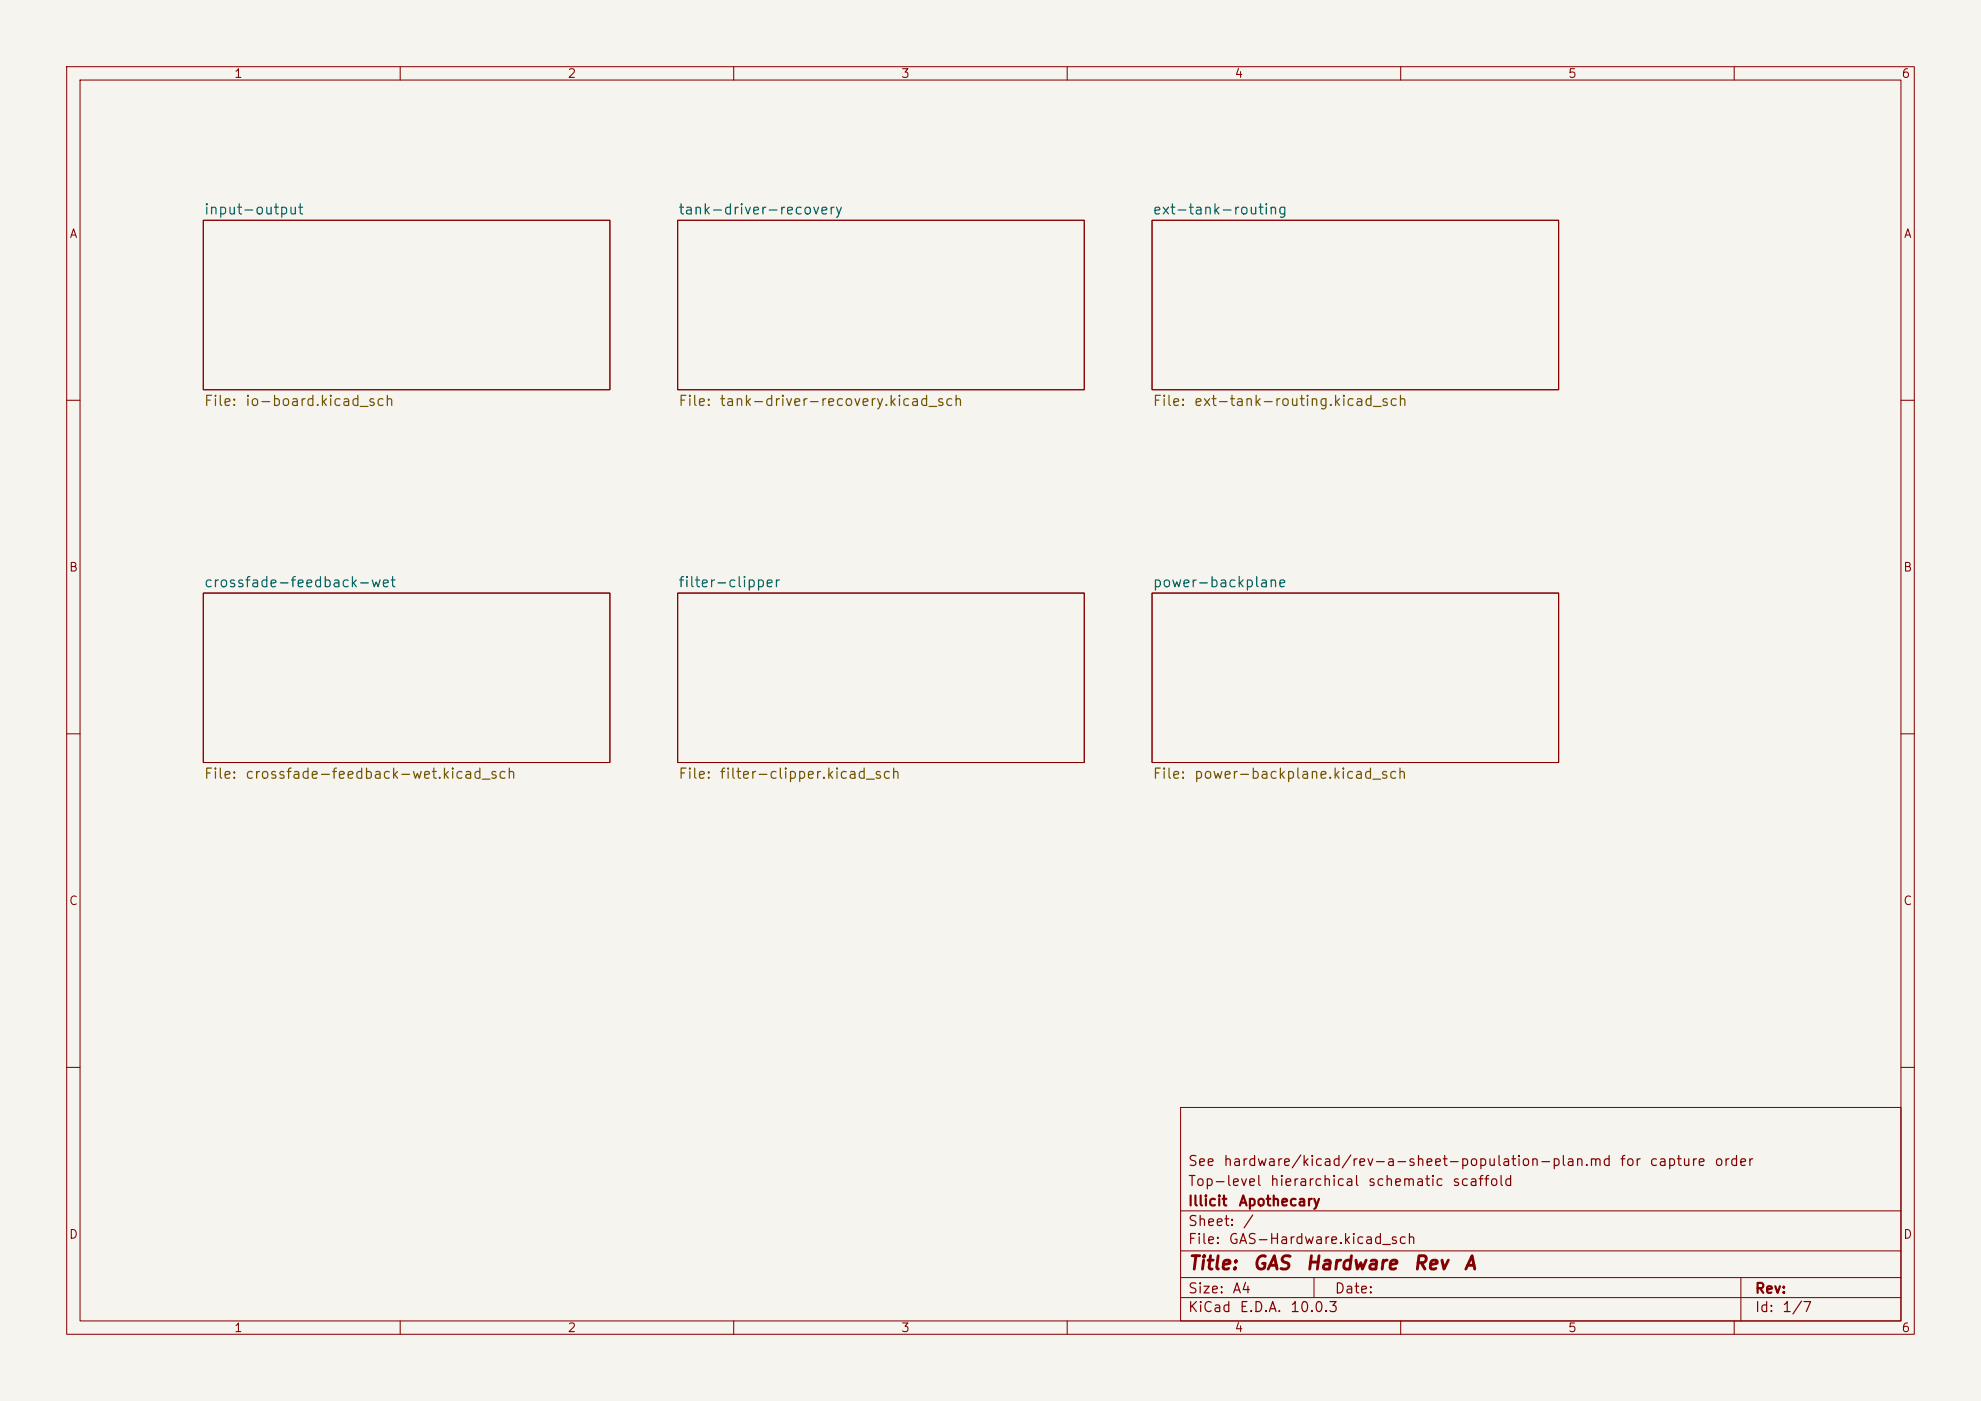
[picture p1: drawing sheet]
<svg xmlns="http://www.w3.org/2000/svg" width="297mm" height="210mm" viewBox="0 0 297 210" stroke-linecap="round" stroke-linejoin="round" font-family="sans-serif">
<defs><g id="words">
<g font-size="2" fill="#840000">
<text x="178" y="190.8">Title:</text>
<text x="187.7" y="190.8">GAS</text>
<text x="195.6" y="190.8">Hardware</text>
<text x="211.7" y="190.8">Rev</text>
<text x="219.3" y="190.8">A</text>
</g>
<g font-size="1.5" fill="#006464">
<text x="30.5" y="32.5">input-output</text>
<text x="101.6" y="32.5">tank-driver-recovery</text>
<text x="172.7" y="32.5">ext-tank-routing</text>
<text x="30.5" y="88.4">crossfade-feedback-wet</text>
<text x="101.6" y="88.4">filter-clipper</text>
<text x="172.7" y="88.4">power-backplane</text>
</g>
<g font-size="1.5" fill="#725600">
<text x="30.5" y="61.2">File:</text>
<text x="36.7" y="61.2">io-board.kicad_sch</text>
<text x="101.6" y="61.2">File:</text>
<text x="107.8" y="61.2">tank-driver-recovery.kicad_sch</text>
<text x="172.7" y="61.2">File:</text>
<text x="178.9" y="61.2">ext-tank-routing.kicad_sch</text>
<text x="30.5" y="117.1">File:</text>
<text x="36.7" y="117.1">crossfade-feedback-wet.kicad_sch</text>
<text x="101.6" y="117.1">File:</text>
<text x="107.8" y="117.1">filter-clipper.kicad_sch</text>
<text x="172.7" y="117.1">File:</text>
<text x="178.9" y="117.1">power-backplane.kicad_sch</text>
</g>
<g font-size="1.5" fill="#840000">
<text x="178" y="178.2">Top-level</text>
<text x="178" y="175.2">See</text>
<text x="183.3" y="175.2">hardware/kicad/rev-a-sheet-population-plan.md</text>
<text x="190.3" y="178.2">hierarchical</text>
<text x="205" y="178.2">schematic</text>
<text x="217.6" y="178.2">scaffold</text>
<text x="242.7" y="175.2">for</text>
<text x="247.2" y="175.2">capture</text>
<text x="256.9" y="175.2">order</text>
<text x="178" y="184.2">Sheet:</text>
<text x="178" y="181.2">Illicit</text>
<text x="185.6" y="181.2">Apothecary</text>
<text x="186.2" y="184.2">/</text>
<text x="178" y="186.9">File:</text>
<text x="184.1" y="186.9">GAS-Hardware.kicad_sch</text>
<text x="178" y="197.1">KiCad</text>
<text x="178" y="194.3">Size:</text>
<text x="184.7" y="194.3">A4</text>
<text x="185.7" y="197.1">E.D.A.</text>
<text x="193.3" y="197.1">10.0.3</text>
<text x="200" y="194.3">Date:</text>
<text x="263" y="194.3">Rev:</text>
<text x="263" y="197.1">Id:</text>
<text x="267.1" y="197.1">1/7</text>
</g>
<g font-size="1.3" fill="#840000">
<text x="35" y="12">1</text>
<text x="85" y="12">2</text>
<text x="135" y="12">3</text>
<text x="185" y="12">4</text>
<text x="235" y="12">5</text>
<text x="285" y="12">6</text>
<text x="10.3" y="36">A</text>
<text x="285.3" y="36">A</text>
<text x="10.3" y="86">B</text>
<text x="285.3" y="86">B</text>
<text x="10.3" y="136">C</text>
<text x="285.3" y="136">C</text>
<text x="10.3" y="186">D</text>
<text x="285.3" y="186">D</text>
<text x="35" y="200">1</text>
<text x="85" y="200">2</text>
<text x="135" y="200">3</text>
<text x="185" y="200">4</text>
<text x="235" y="200">5</text>
<text x="285" y="200">6</text>
</g>
</g></defs>
<path d="M0 0h297v210h-297z" fill="#f5f4ef" stroke="#f5f4ef" stroke-width=".15"/>
<g fill="none" stroke="#840000" stroke-width=".15">
<path d="M10 10h277v190h-277zM12 12h273v186h-273zM60 10v2M110 10v2M160 10v2M210 10v2M260 10v2M30.5 33h60.9v25.4h-60.9zM101.6 33h61v25.4h-61zM172.7 33h61v25.4h-61zM10 60h2M285 60h2"/>
<path d="M30.5 88.9h60.9v25.4h-60.9zM101.6 88.9h61v25.4h-61zM172.7 88.9h61v25.4h-61zM10 110h2M285 110h2M10 160h2M177 166h108v32h-108zM285 160h2M60 198v2M110 198v2M160 198v2M177 194.5h108"/>
<path d="M177 191.5h108M177 187.5h108M177 181.5h108M197 191.5v3M210 198v2M260 198v2M261 191.5v6.5"/>
</g>
<use href="#words"/>
</svg>
